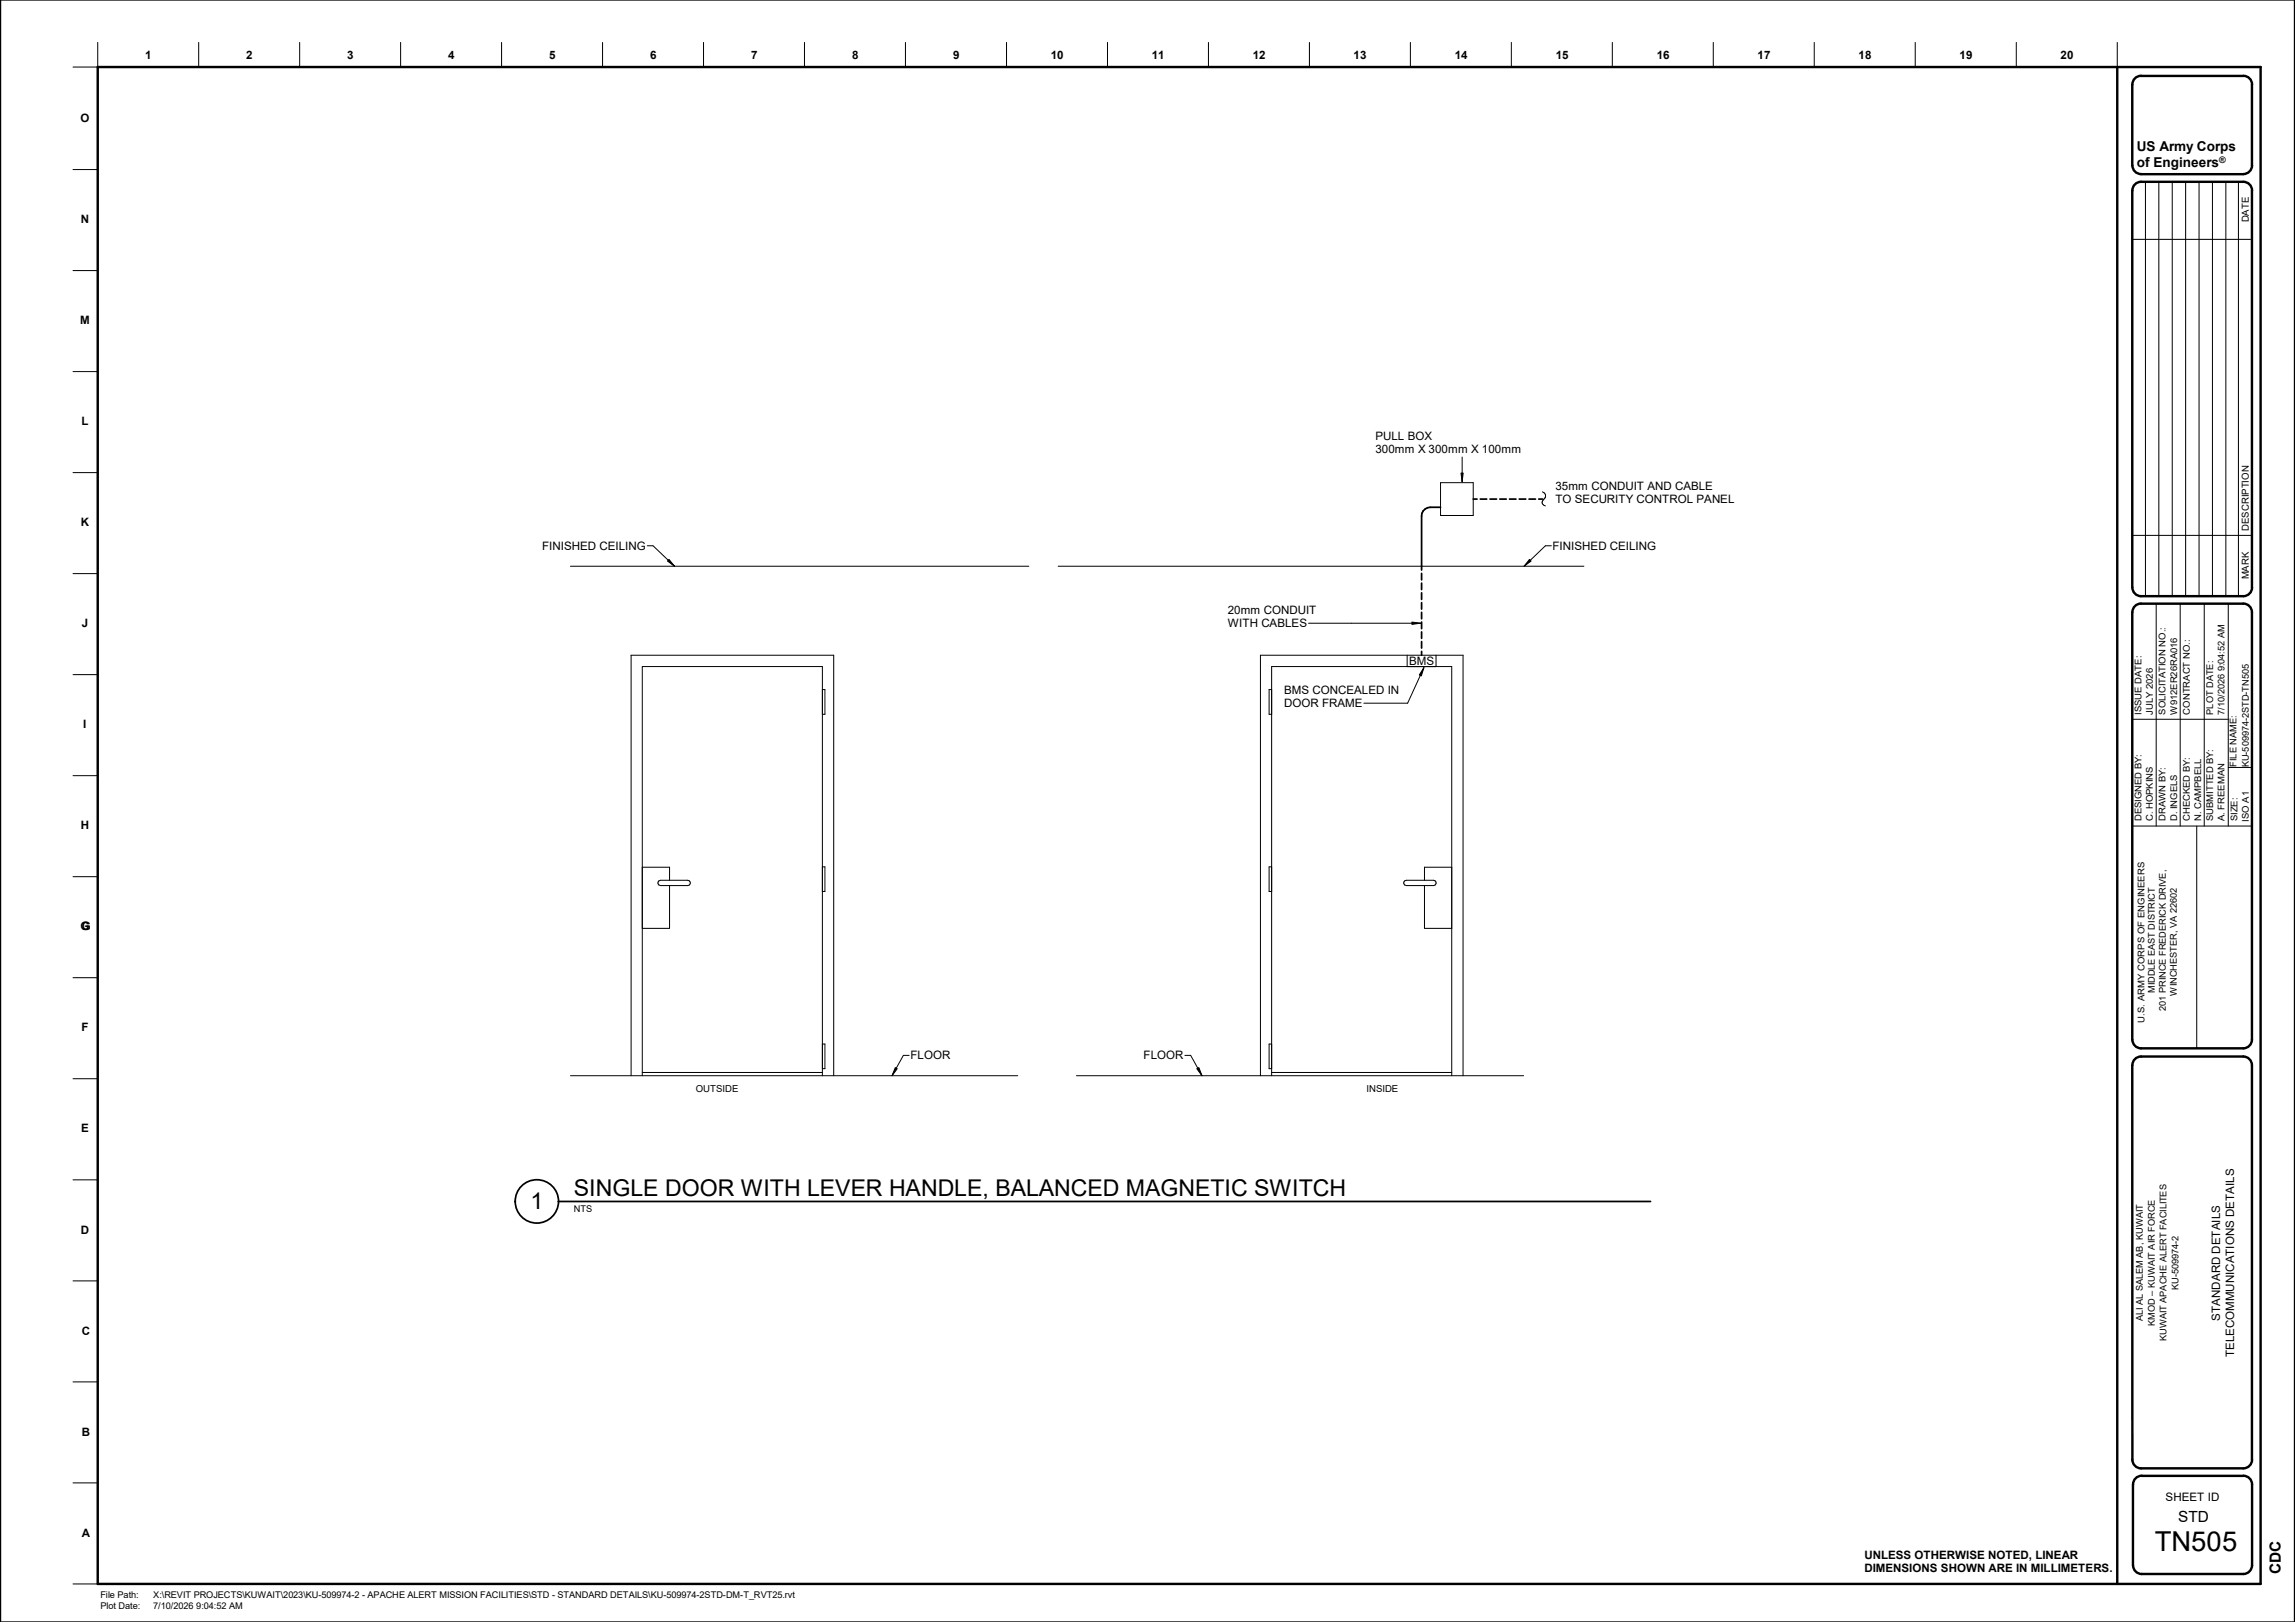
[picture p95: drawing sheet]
<svg xmlns="http://www.w3.org/2000/svg" width="841mm" height="594mm" viewBox="0 0 841 594" stroke-linecap="round" stroke-linejoin="round" font-family="sans-serif">
<defs><g id="words">
<text font-size="10.1" x="789.6" y="567.9">TN505</text>
<g font-size="8.5">
<text x="194.4" y="442.8">1</text>
<text x="210.3" y="438.1">SINGLE DOOR WITH LEVER HANDLE, BALANCED MAGNETIC SWITCH</text>
</g>
<g font-size="5.6">
<text x="798.2" y="557.4">STD</text>
<text x="835.9" y="576.7" transform="rotate(-90 835.9 576.7)">CDC</text>
</g>
<g font-size="5">
<text x="783.1" y="55.5">US Army Corps</text>
<text x="783.1" y="61.3">of Engineers</text>
</g>
<g font-size="4.3">
<text x="198.7" y="201.4">FINISHED CEILING</text>
<text x="569" y="201.4">FINISHED CEILING</text>
<text x="516.4" y="243.7">BMS</text>
<text x="333.7" y="388">FLOOR</text>
<text x="419.1" y="388">FLOOR</text>
<text x="813.6" y="483.7" transform="rotate(-90 813.6 483.7)">STANDARD DETAILS</text>
<text x="818.7" y="497.2" transform="rotate(-90 818.7 497.2)">TELECOMMUNICATIONS DETAILS</text>
<text x="793.6" y="549.7">SHEET ID</text>
</g>
<g font-size="4.2">
<text x="53.2" y="21.6">1</text>
<text x="90.2" y="21.6">2</text>
<text x="127.2" y="21.6">3</text>
<text x="164.2" y="21.6">4</text>
<text x="201.2" y="21.6">5</text>
<text x="238.2" y="21.6">6</text>
<text x="275.2" y="21.6">7</text>
<text x="312.2" y="21.6">8</text>
<text x="349.2" y="21.6">9</text>
<text x="385.1" y="21.6">10</text>
<text x="422.1" y="21.6">11</text>
<text x="459.1" y="21.6">12</text>
<text x="496.1" y="21.6">13</text>
<text x="533.1" y="21.6">14</text>
<text x="570.1" y="21.6">15</text>
<text x="607.1" y="21.6">16</text>
<text x="644.1" y="21.6">17</text>
<text x="681.1" y="21.6">18</text>
<text x="718.1" y="21.6">19</text>
<text x="755.1" y="21.6">20</text>
<text x="29.5" y="44.7">O</text>
<text x="29.6" y="81.7">N</text>
<text x="29.4" y="118.7">M</text>
<text x="29.9" y="155.7">L</text>
<text x="504" y="161.2">PULL BOX</text>
<text x="504" y="165.9">300mm X 300mm X 100mm</text>
<text x="570" y="179.5">35mm CONDUIT AND CABLE</text>
<text x="570" y="184.2">TO SECURITY CONTROL PANEL</text>
<text x="29.6" y="192.7">K</text>
<text x="449.9" y="225">20mm CONDUIT</text>
<text x="29.9" y="229.7">J</text>
<text x="449.9" y="229.7">WITH CABLES</text>
<text x="470.6" y="254.3">BMS CONCEALED IN</text>
<text x="470.6" y="259">DOOR FRAME</text>
<text x="30.5" y="266.7">I</text>
<text x="29.6" y="303.7">H</text>
<text x="29.5" y="340.7">G</text>
<text x="29.9" y="340.8">G</text>
<text x="29.9" y="377.7">F</text>
<text x="29.7" y="414.8">E</text>
<text x="29.6" y="451.8">D</text>
<text x="29.9" y="489">C</text>
<text x="29.9" y="525.9">B</text>
<text x="29.9" y="562.9">A</text>
<text x="683.2" y="570.8">UNLESS OTHERWISE NOTED, LINEAR</text>
<text x="683.2" y="575.8">DIMENSIONS SHOWN ARE IN MILLIMETERS.</text>
</g>
<g font-size="3.5">
<text x="824.1" y="81.4" transform="rotate(-90 824.1 81.4)">DATE</text>
<text x="824.1" y="194.4" transform="rotate(-90 824.1 194.4)">DESCRIPTION</text>
<text x="824.1" y="212.2" transform="rotate(-90 824.1 212.2)">MARK</text>
<text x="255" y="400.1">OUTSIDE</text>
<text x="500.8" y="400.1">INSIDE</text>
</g>
<g font-size="3.4">
<text x="784.8" y="261.7" transform="rotate(-90 784.8 261.7)">ISSUE DATE:</text>
<text x="788.9" y="261.7" transform="rotate(-90 788.9 261.7)">JULY 2026</text>
<text x="793.6" y="261.7" transform="rotate(-90 793.6 261.7)">SOLICITATION NO.:</text>
<text x="797.8" y="261.7" transform="rotate(-90 797.8 261.7)">W912ER26RA016</text>
<text x="802.4" y="261.7" transform="rotate(-90 802.4 261.7)">CONTRACT NO.:</text>
<text x="811.1" y="261.7" transform="rotate(-90 811.1 261.7)">PLOT DATE:</text>
<text x="815.2" y="261.7" transform="rotate(-90 815.2 261.7)">7/10/2026 9:04:52 AM</text>
<text x="819.6" y="280.8" transform="rotate(-90 819.6 280.8)">FILE NAME:</text>
<text x="824.1" y="281.1" transform="rotate(-90 824.1 281.1)">KU-509974-2STD-TN505</text>
<text x="784.8" y="300.8" transform="rotate(-90 784.8 300.8)">DESIGNED BY:</text>
<text x="788.9" y="300.8" transform="rotate(-90 788.9 300.8)">C. HOPKINS</text>
<text x="793.6" y="300.8" transform="rotate(-90 793.6 300.8)">DRAWN BY:</text>
<text x="797.8" y="300.8" transform="rotate(-90 797.8 300.8)">D. INGELS</text>
<text x="802.4" y="300.8" transform="rotate(-90 802.4 300.8)">CHECKED BY:</text>
<text x="806.6" y="300.8" transform="rotate(-90 806.6 300.8)">N. CAMPBELL</text>
<text x="811.1" y="300.8" transform="rotate(-90 811.1 300.8)">SUBMITTED BY:</text>
<text x="815.2" y="300.8" transform="rotate(-90 815.2 300.8)">A. FREEMAN</text>
<text x="820" y="300.8" transform="rotate(-90 820 300.8)">SIZE:</text>
<text x="824.1" y="300.9" transform="rotate(-90 824.1 300.9)">ISO A1</text>
<text x="789.7" y="363.8" transform="rotate(-90 789.7 363.8)">MIDDLE EAST DISTRICT</text>
<text x="797.7" y="364.6" transform="rotate(-90 797.7 364.6)">WINCHESTER, VA 22602</text>
<text x="793.7" y="370.2" transform="rotate(-90 793.7 370.2)">201 PRINCE FREDERICK DRIVE,</text>
<text x="785.8" y="374.5" transform="rotate(-90 785.8 374.5)">U.S. ARMY CORPS OF ENGINEERS</text>
<text x="210.3" y="444">NTS</text>
<text x="798.3" y="472.5" transform="rotate(-90 798.3 472.5)">KU-509974-2</text>
<text x="785.2" y="483.9" transform="rotate(-90 785.2 483.9)">ALI AL SALEM AB, KUWAIT</text>
<text x="789.7" y="485.6" transform="rotate(-90 789.7 485.6)">KMOD – KUWAIT AIR FORCE</text>
<text x="794" y="491.3" transform="rotate(-90 794 491.3)">KUWAIT APACHE ALERT FACILITES</text>
<text x="36.8" y="585.4">File Path:</text>
<text x="56.1" y="585.4">X:\REVIT PROJECTS\KUWAIT\2023\KU-509974-2 - APACHE ALERT MISSION FACILITIES\STD - STANDARD DETAILS\KU-509974-2STD-DM-T_RVT25.rvt</text>
<text x="36.8" y="589.5">Plot Date:</text>
<text x="56.1" y="589.5">7/10/2026 9:04:52 AM</text>
</g>
<text font-size="3.3" x="813.3" y="59.8">®</text>
</g></defs>
<g fill="none" stroke="#000" stroke-width=".37">
<path d="M527.9 176.8h12v12h-12zM565.2 180.1a1.79 1.79 0 0 1 1.1 1.6 1.79 1.79 0 0 1-1 1.7l-.2 .5 .2 .7 1 .7M568.5 199.9h-2.2l-7.8 7.5M209 207.4h168M387.8 207.4h192.6M560.5 204.9l.6 .6-2.6 1.9zM515.7 240v4.1M526.2 240v4.1M301.4 252.6h.9v9h-.9M466 252.6h-.9v9h.9M235.4 317.6h10v4.8M301.4 317.5h.9v9h-.9"/>
<path d="M466 317.5h-.9v9h.9M532 317.6h-10v4.8M241.5 322.6l.6-.2h10l.8 .7v.6l-.8 .7h-10l-1-.7zM245.4 324.4v15.6h-10M514.8 322.6l.6-.2h10l.8 .7v.6l-.8 .7h-10l-1-.7zM522 324.4v15.6h10M209 394h164M231.3 394v-154h74.2v154M235.4 394v-149.9h66v149.9M235.4 392.8h66M301.4 382.4h.9v9h-.9M328.1 391l.7 .4-1.9 2.6z"/>
<path d="M333.2 386.5h-2.2l-4.1 7.5M394.5 394h163.8M461.9 394v-154h74.3v154M466 394v-149.9h66v149.9M466 392.8h66M466 382.4h-.9v9h.9"/>
</g>
<g fill="none" stroke="#000" stroke-width=".63">
<path d="M527.9 185.8h-3.8a3.2 3.2 0 0 0-3.1 3.2v19.8M539.9 182.8h1.4M542.5 182.8h2.3M546 182.8h2.4M549.6 182.8h2.4M553.2 182.8h2.3M556.7 182.8h2.4M560.3 182.8h2.4M563.9 182.8h1.4M521 210v2.4M521 213.6v2.3M521 217.1v2.4"/>
<path d="M521 220.7v2.4M521 224.3v2.4M521 227.8v2.5M521 231.4v2.4M521 235v2.4M521 238.6v1.4"/>
</g>
<path d="M560.5 204.9l.6 .6-2.6 1.9zM328.1 391l.7 .4-1.9 2.6z" fill="#000"/>
<path d="M255 397h15.6v4h-15.6z" fill="#fff"/>
<path d="M438.6 391.4l.7-.4 1.2 3z" fill="#000"/>
<path d="M434.2 386.5h2.1l4.2 7.5M438.6 391.4l.7-.4 1.2 3z" fill="none" stroke="#000" stroke-width=".37"/>
<path d="M500.8 397h11.6v4h-11.6z" fill="#fff"/>
<g fill="none" stroke="#000" stroke-width=".37">
<path d="M35.8 15.5v9.1h-9M72.8 15.5v9.1M109.8 15.5v9.1M146.8 15.5v9.1M183.8 15.5v9.1M220.8 15.5v9.1M257.8 15.5v9.1M294.8 15.5v9.1M331.8 15.5v9.1M368.9 15.5v9.1M405.8 15.5v9.1M442.8 15.5v9.1"/>
<path d="M479.8 15.5v9.1M516.8 15.5v9.1M553.8 15.5v9.1M590.8 15.5v9.1M627.8 15.5v9.1M664.8 15.5v9.1M701.8 15.5v9.1M738.9 15.5v9.1M775.9 15.5v9.1M26.8 62.1h9M786.2 66.6v151.8M791.1 66.6v151.8"/>
<path d="M796 66.6v151.8M800.9 66.6v151.8M805.9 66.6v151.8M810.8 66.6v151.8M815.7 66.6v151.8M820.3 66.6v151.8M26.8 99.1h9M781.4 87.7h43.8M26.8 136.1h9M26.8 173.1h9M535.4 173.3h.8l-.4 3.1zM535.8 167.4v9"/>
<path d="M237.2 199.9h2.1l7.9 7.5M781.4 196.1h43.8M26.8 210.1h9M245.2 204.9l2 2.5-2.6-1.9zM479.5 228.3h41.1M517.4 227.8l3.2 .5-3.2 .4zM790.2 221.1v81.5M799 221.1v81.5M807.8 221.1v81.5M816.6 221.1v81.5M26.8 247.1h9M521.8 244.5l-.9 3.1-.8-.4z"/>
<path d="M521.8 244.5l-6 13.1h-16M781.4 263.4h35.2M26.8 284.1h9M816.6 281.1h8.6M781.4 302.6h43.8M805 302.6v81.4M26.8 321.1h9M26.8 358.1h9M26.8 395.1h9M26.8 432.1h9M26.8 469.1h9M26.8 506.1h9"/>
<path d="M26.8 543.1h9M26.8 580.1h9"/>
</g>
<path d="M535.4 173.3h.8l-.4 3.1zM245.2 204.9l2 2.5-2.6-1.9zM517.4 227.8l3.2 .5-3.2 .4zM521.8 244.5l-.9 3.1-.8-.4z" fill="#000"/>
<g fill="none" stroke="#000" stroke-width=".89">
<path d="M0 0v594.1M841 0v594.1M35.8 24.6h792.6v555.5h-792.6zM775.9 24.6v555.5M781.4 31v29.6M784.6 27.8h37.5M784.6 27.8a3.1 3.1 0 0 0-3.2 3.1M822.1 27.8a3.2 3.2 0 0 1 3.2 3.1l-.1 29.7M781.4 69.8v145.4M781.4 60.6a3.2 3.2 0 0 0 3.2 3.2h37.5M822.1 66.6h-37.5a3.1 3.1 0 0 0-3.2 3.2M822.1 66.6a3.2 3.2 0 0 1 3.2 3.2"/>
<path d="M825.2 69.8l.1 145.4a3.2 3.2 0 0 1-3.2 3.2M825.3 60.6a3.2 3.2 0 0 1-3.2 3.2M781.4 215.2a3.2 3.2 0 0 0 3.2 3.2h37.5M781.4 224.3v156.5M781.4 224.2a3.1 3.1 0 0 1 3.2-3.1h37.5a3.2 3.2 0 0 1 3.1 3.2v156.5a3.2 3.2 0 0 1-3.1 3.2h-37.5a3.2 3.2 0 0 1-3.2-3.2M781.4 390.1v144.5a3.2 3.2 0 0 0 3.2 3.2h37.5M781.4 390.1a3.1 3.1 0 0 1 3.2-3.1h37.5a3.2 3.2 0 0 1 3.1 3.1l.1 144.5a3.2 3.2 0 0 1-3.2 3.2M784.8 540.6l37.3-.1a3.2 3.2 0 0 1 3.2 3.2v29.6a3.2 3.2 0 0 1-3.2 3.2h-37.3M784.9 540.5a3.2 3.2 0 0 0-3.3 3.2l.1 29.6a3.2 3.2 0 0 0 3.2 3.2"/>
</g>
<circle cx="196.7" cy="440" r="7.9" fill="none" stroke="#000" stroke-width=".63"/>
<g fill="#fff">
<path d="M210.3 440.9h6.8v3.9h-6.8z"/>
<path d="M194.4 435.2h4.7v9.5h-4.7z"/>
<path d="M210.3 430.5h282.9v9.4h-282.9z"/>
</g>
<path d="M204.7 440.1h400.2" fill="none" stroke="#000" stroke-width=".63"/>
<use href="#words"/>
</svg>
